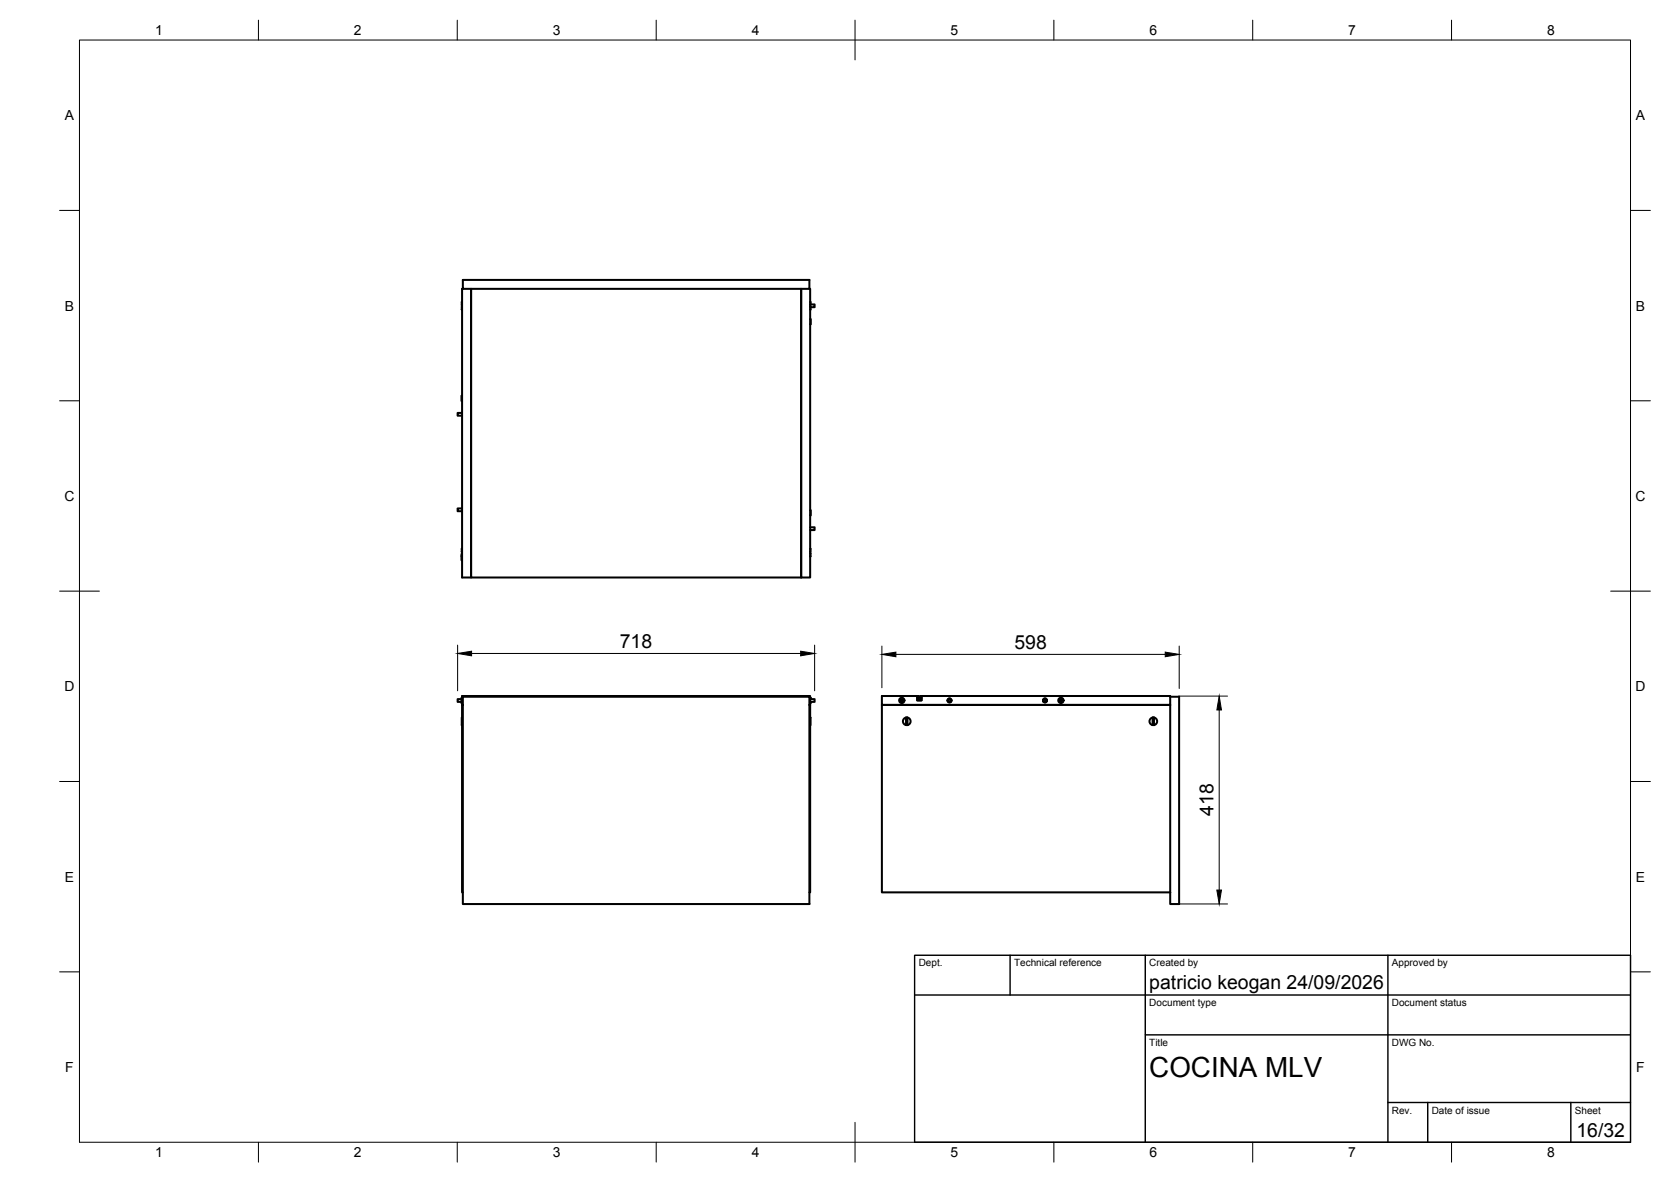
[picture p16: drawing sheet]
<svg xmlns="http://www.w3.org/2000/svg" width="420mm" height="297mm" viewBox="0 0 420 297" stroke-linecap="round" stroke-linejoin="round" font-family="sans-serif">
<defs><g id="words">
<text font-size="7" x="289" y="270.6">COCINA MLV</text>
<g font-size="4.9">
<text x="155.9" y="162.8">718</text>
<text x="255.1" y="163">598</text>
<text x="305.1" y="205" transform="rotate(-90 305.1 205)">418</text>
<text x="289" y="248.5">patricio keogan 24/09/2026</text>
<text x="396.4" y="285.7">16/32</text>
</g>
<g font-size="3.5">
<text x="39" y="8.8">1</text>
<text x="89" y="8.8">2</text>
<text x="139" y="8.8">3</text>
<text x="189" y="8.8">4</text>
<text x="239" y="8.8">5</text>
<text x="289" y="8.8">6</text>
<text x="339" y="8.8">7</text>
<text x="389" y="8.8">8</text>
<text x="16.3" y="30.2">A</text>
<text x="411.3" y="30.2">A</text>
<text x="16.3" y="78">B</text>
<text x="411.3" y="78">B</text>
<text x="16.2" y="125.9">C</text>
<text x="411.2" y="125.9">C</text>
<text x="16.2" y="173.7">D</text>
<text x="411.2" y="173.7">D</text>
<text x="16.3" y="221.6">E</text>
<text x="411.3" y="221.6">E</text>
<text x="16.4" y="269.4">F</text>
<text x="411.4" y="269.4">F</text>
<text x="39" y="290.8">1</text>
<text x="89" y="290.8">2</text>
<text x="139" y="290.8">3</text>
<text x="189" y="290.8">4</text>
<text x="239" y="290.8">5</text>
<text x="289" y="290.8">6</text>
<text x="339" y="290.8">7</text>
<text x="389" y="290.8">8</text>
</g>
<g font-size="2.5">
<text x="231" y="242.9">Dept.</text>
<text x="255" y="242.9">Technical reference</text>
<text x="289" y="242.9">Created by</text>
<text x="350" y="242.9">Approved by</text>
<text x="289" y="252.8">Document type</text>
<text x="350" y="252.8">Document status</text>
<text x="289" y="262.9">Title</text>
<text x="350" y="262.9">DWG No.</text>
<text x="350" y="279.9">Rev.</text>
<text x="360" y="279.9">Date of issue</text>
<text x="396" y="279.9">Sheet</text>
</g>
</g></defs>
<!-- layer: Visible -->
<g fill="none" stroke="#000" stroke-width=".51">
<path d="M116.2 77v.8M116.2 75.9v.8M116.4 72.6h-.2v72.5h2.2v-72.5v72.5h83v-72.5v72.5h2.3v-72.5h-.2M116.4 70.3h87.1v2.3h-87.1zM203.7 75.9v.8M203.7 77v.8M203.8 76.5h1v.7h-1M116.2 99.4h-.2v1.4h.2M203.7 80.2h.2v1.3h-.2M116.2 103.8h-1.1v.7h1.1M116.1 139.5l-.1 1.3h.2M116.2 127.8h-1.1v.7h1.1"/>
<path d="M116.2 139.1v.7M116.2 137.9v.8M203.7 132.5h1.1v.7h-1.1M203.7 137.9v.8M203.7 139.1v.7M203.7 128.2h.2v1.3h-.2M116 175.7h-.9v.7h.9M116.2 175.4h-.2v1.3h.2M116.4 175.1h87.1v52.1h-87.1zM203.7 175.7h1.1v.7h-1.1M203.7 175.4h.2v.3M203.9 176.4v.3h-.2"/>
<path d="M221.7 174.9h8.9v1.1h1.1v-1.1h62.5v2.3h-72.5zM221.7 177.2h72.5v47h-72.5zM230.6 174.9h1.1v1.1h-1.1zM230.8 175.2h.8v.5h-.8zM238.3 176.3h.1M239.1 176.3h.1M262.3 176.3h.1M263.1 176.3h.1M294.2 175.1h2.3v52.1h-2.3v-3M116.2 180.3v1.9M203.7 180.3v1.9M227.3 180.7l.5-.4v1.9a.96 .96 0 0 1-.5-1.5z"/>
<path d="M227.8 182.2h.4zM228.2 180.4h-.4M228.2 180.3a.95 .95 0 0 1 .8 1 .95 .95 0 0 1-.8 .9zM289.8 182.2h.4h-.4M290.2 180.3a.95 .95 0 0 1 .8 1 .95 .95 0 0 1-.8 .9zM290.2 180.3a.95 .95 0 0 0-1.2 .8 .95 .95 0 0 0 .8 1.1M290.2 180.4h-.4v1.8M116.4 224.2h-.2v-47h.2h-.2v-2.3h87.5v2.3h-.2h.2v47h-.2"/>
<circle cx="226.7" cy="176" r=".67"/>
<circle cx="226.7" cy="176" r=".31"/>
<circle cx="238.7" cy="176" r=".48"/>
<circle cx="238.7" cy="176" r=".35"/>
<circle cx="238.7" cy="176" r=".5"/>
<circle cx="262.8" cy="176" r=".48"/>
<circle cx="262.8" cy="176" r=".35"/>
<circle cx="262.8" cy="176" r=".5"/>
<circle cx="266.8" cy="176" r=".67"/>
<circle cx="266.8" cy="176" r=".31"/>
</g>
<!-- layer: BORDER -->
<g fill="none" stroke="#000" stroke-width=".25">
<path d="M20 10.1h390v276.9h-390zM65 5.1v5M115 5.1v5M165 5.1v5M215 5.1v10M265 5.1v5M315 5.1v5M365 5.1v5M15 52.9h5M410 52.9h5M15 100.7h5M410 100.7h5"/>
<path d="M15 148.6h10M405 148.6h10M15 196.4h5M410 196.4h5M15 244.2h5M410 244.2h5M65 287v5M115 287v5M165 287v5M215 282.1v9.9M265 287v5M315 287v5"/>
<path d="M365 287v5"/>
</g>
<!-- layer: TITLEBLOCK -->
<path d="M230 240.1h180v46.9h-180zM230 250h180M254 240.1v9.9M288 240.1v46.9M349 240.1v46.9M288 260.1h122M349 277.1h61M359 277.1v9.9M395 277.1v9.9" fill="none" stroke="#000" stroke-width=".36"/>
<!-- layer: FD_Dimensions -->
<path d="M115.1 162.1v11.5M118.6 164.2h82.7M204.8 162.1v11.5M221.7 162.4v10.4M225.3 164.5h67.7M296.4 174.9h12.3M296.5 162.4v10.6M306.6 178.4v45.3M296.4 227.2h12.3" fill="none" stroke="#000" stroke-width=".25"/>
<path d="M115.1 164.2l3.5-.6v1.2zM201.3 163.6l3.5 .6-3.5 .6zM221.7 164.5l3.6-.6v1.1zM293 163.9l3.5 .6-3.5 .5zM306.6 174.9l.5 3.5h-1.1zM306 223.7h1.1l-.5 3.5z" fill="#000" stroke="#000" stroke-width=".25"/>
<use href="#words"/>
</svg>
